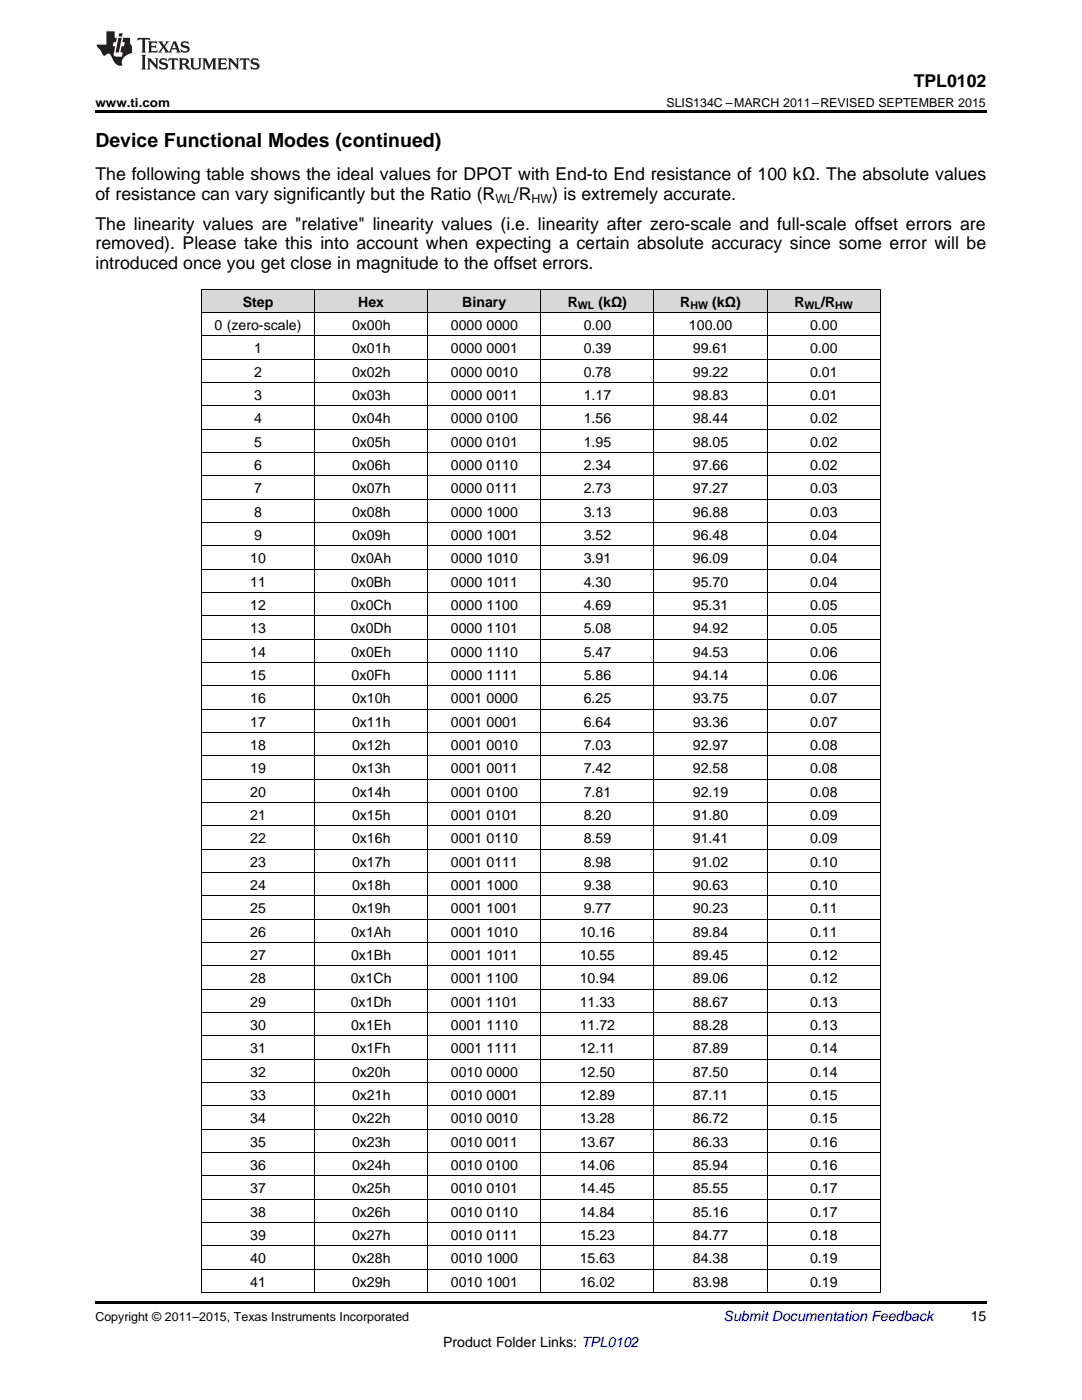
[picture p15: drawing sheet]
<svg xmlns="http://www.w3.org/2000/svg" width="216mm" height="279mm" viewBox="0 0 216 279" stroke-linecap="round" stroke-linejoin="round" font-family="sans-serif">
<defs><g id="words">
<text font-size="3.9" x="19" y="29.3">Device Functional Modes (continued)</text>
<g font-size="3.5">
<text x="182.3" y="17.3">TPL0102</text>
<text x="19" y="36">The following table shows the ideal values for DPOT with End-to End resistance of 100 kΩ. The absolute values</text>
<text x="19" y="39.9">of resistance can vary significantly but the Ratio (R</text>
<text x="102.5" y="39.9">/R</text>
<text x="110.2" y="39.9">) is extremely accurate.</text>
<text x="19" y="45.8">The linearity values are &quot;relative&quot; linearity values (i.e. linearity after zero-scale and full-scale offset errors are</text>
<text x="19" y="49.7">removed). Please take this into account when expecting a certain absolute accuracy since some error will be</text>
<text x="19" y="53.6">introduced once you get close in magnitude to the offset errors.</text>
</g>
<g font-size="2.8">
<text x="42.8" y="65.8">0 (zero-scale)</text>
<text x="48.4" y="61.2">Step</text>
<text x="70.2" y="65.8">0x00h</text>
<text x="71.5" y="61.2">Hex</text>
<text x="90" y="65.8">0000</text>
<text x="92.3" y="61.2">Binary</text>
<text x="97.1" y="65.8">0000</text>
<text x="113.3" y="61.2">R</text>
<text x="116.5" y="65.8">0.00</text>
<text x="119.4" y="61.2">(kΩ)</text>
<text x="135.7" y="61.2">R</text>
<text x="137.5" y="65.8">100.00</text>
<text x="142.1" y="61.2">(kΩ)</text>
<text x="158.5" y="61.2">R</text>
<text x="161.6" y="65.8">0.00</text>
<text x="163.8" y="61.2">/R</text>
<text x="50.7" y="70.5">1</text>
<text x="70.2" y="70.5">0x01h</text>
<text x="90" y="70.5">0000</text>
<text x="97.1" y="70.5">0001</text>
<text x="116.5" y="70.5">0.39</text>
<text x="138.3" y="70.5">99.61</text>
<text x="161.6" y="70.5">0.00</text>
<text x="50.7" y="75.1">2</text>
<text x="70.2" y="75.1">0x02h</text>
<text x="90" y="75.1">0000</text>
<text x="97.1" y="75.1">0010</text>
<text x="116.5" y="75.1">0.78</text>
<text x="138.3" y="75.1">99.22</text>
<text x="161.6" y="75.1">0.01</text>
<text x="50.7" y="79.8">3</text>
<text x="70.2" y="79.8">0x03h</text>
<text x="90" y="79.8">0000</text>
<text x="97.1" y="79.8">0011</text>
<text x="116.5" y="79.8">1.17</text>
<text x="138.3" y="79.8">98.83</text>
<text x="161.6" y="79.8">0.01</text>
<text x="50.7" y="84.5">4</text>
<text x="50.7" y="89.1">5</text>
<text x="70.2" y="84.5">0x04h</text>
<text x="70.2" y="89.1">0x05h</text>
<text x="90" y="84.5">0000</text>
<text x="90" y="89.1">0000</text>
<text x="97.1" y="84.5">0100</text>
<text x="97.1" y="89.1">0101</text>
<text x="116.5" y="84.5">1.56</text>
<text x="116.5" y="89.1">1.95</text>
<text x="138.3" y="84.5">98.44</text>
<text x="138.3" y="89.1">98.05</text>
<text x="161.6" y="84.5">0.02</text>
<text x="161.6" y="89.1">0.02</text>
<text x="50.7" y="93.8">6</text>
<text x="70.2" y="93.8">0x06h</text>
<text x="90" y="93.8">0000</text>
<text x="97.1" y="93.8">0110</text>
<text x="116.5" y="93.8">2.34</text>
<text x="138.3" y="93.8">97.66</text>
<text x="161.6" y="93.8">0.02</text>
<text x="50.7" y="98.4">7</text>
<text x="70.2" y="98.4">0x07h</text>
<text x="90" y="98.4">0000</text>
<text x="97.1" y="98.4">0111</text>
<text x="116.5" y="98.4">2.73</text>
<text x="138.3" y="98.4">97.27</text>
<text x="161.6" y="98.4">0.03</text>
<text x="50.7" y="103.1">8</text>
<text x="50.7" y="107.7">9</text>
<text x="70.2" y="103.1">0x08h</text>
<text x="70.2" y="107.7">0x09h</text>
<text x="90" y="103.1">0000</text>
<text x="90" y="107.7">0000</text>
<text x="97.1" y="103.1">1000</text>
<text x="97.1" y="107.7">1001</text>
<text x="116.5" y="103.1">3.13</text>
<text x="116.5" y="107.7">3.52</text>
<text x="138.3" y="103.1">96.88</text>
<text x="138.3" y="107.7">96.48</text>
<text x="161.6" y="103.1">0.03</text>
<text x="161.6" y="107.7">0.04</text>
<text x="49.9" y="112.4">10</text>
<text x="70.1" y="112.4">0x0Ah</text>
<text x="90" y="112.4">0000</text>
<text x="97.1" y="112.4">1010</text>
<text x="116.5" y="112.4">3.91</text>
<text x="138.3" y="112.4">96.09</text>
<text x="161.6" y="112.4">0.04</text>
<text x="49.9" y="117.1">11</text>
<text x="70.1" y="117.1">0x0Bh</text>
<text x="90" y="117.1">0000</text>
<text x="97.1" y="117.1">1011</text>
<text x="116.5" y="117.1">4.30</text>
<text x="138.3" y="117.1">95.70</text>
<text x="161.6" y="117.1">0.04</text>
<text x="49.9" y="121.7">12</text>
<text x="70" y="121.7">0x0Ch</text>
<text x="90" y="121.7">0000</text>
<text x="97.1" y="121.7">1100</text>
<text x="116.5" y="121.7">4.69</text>
<text x="138.3" y="121.7">95.31</text>
<text x="161.6" y="121.7">0.05</text>
<text x="49.9" y="126.4">13</text>
<text x="49.9" y="131">14</text>
<text x="70" y="126.4">0x0Dh</text>
<text x="70.1" y="131">0x0Eh</text>
<text x="90" y="126.4">0000</text>
<text x="90" y="131">0000</text>
<text x="97.1" y="126.4">1101</text>
<text x="97.1" y="131">1110</text>
<text x="116.5" y="126.4">5.08</text>
<text x="116.5" y="131">5.47</text>
<text x="138.3" y="126.4">94.92</text>
<text x="138.3" y="131">94.53</text>
<text x="161.6" y="126.4">0.05</text>
<text x="161.6" y="131">0.06</text>
<text x="49.9" y="135.7">15</text>
<text x="70.1" y="135.7">0x0Fh</text>
<text x="90" y="135.7">0000</text>
<text x="97.1" y="135.7">1111</text>
<text x="116.5" y="135.7">5.86</text>
<text x="138.3" y="135.7">94.14</text>
<text x="161.6" y="135.7">0.06</text>
<text x="49.9" y="140.3">16</text>
<text x="70.2" y="140.3">0x10h</text>
<text x="90" y="140.3">0001</text>
<text x="97.1" y="140.3">0000</text>
<text x="116.5" y="140.3">6.25</text>
<text x="138.3" y="140.3">93.75</text>
<text x="161.6" y="140.3">0.07</text>
<text x="49.9" y="145">17</text>
<text x="49.9" y="149.6">18</text>
<text x="70.2" y="145">0x11h</text>
<text x="70.2" y="149.6">0x12h</text>
<text x="90" y="145">0001</text>
<text x="90" y="149.6">0001</text>
<text x="97.1" y="145">0001</text>
<text x="97.1" y="149.6">0010</text>
<text x="116.5" y="145">6.64</text>
<text x="116.5" y="149.6">7.03</text>
<text x="138.3" y="145">93.36</text>
<text x="138.3" y="149.6">92.97</text>
<text x="161.6" y="145">0.07</text>
<text x="161.6" y="149.6">0.08</text>
<text x="49.9" y="154.3">19</text>
<text x="70.2" y="154.3">0x13h</text>
<text x="90" y="154.3">0001</text>
<text x="97.1" y="154.3">0011</text>
<text x="116.5" y="154.3">7.42</text>
<text x="138.3" y="154.3">92.58</text>
<text x="161.6" y="154.3">0.08</text>
<text x="49.9" y="159">20</text>
<text x="70.2" y="159">0x14h</text>
<text x="90" y="159">0001</text>
<text x="97.1" y="159">0100</text>
<text x="116.5" y="159">7.81</text>
<text x="138.3" y="159">92.19</text>
<text x="161.6" y="159">0.08</text>
<text x="49.9" y="163.6">21</text>
<text x="70.2" y="163.6">0x15h</text>
<text x="90" y="163.6">0001</text>
<text x="97.1" y="163.6">0101</text>
<text x="116.5" y="163.6">8.20</text>
<text x="138.3" y="163.6">91.80</text>
<text x="161.6" y="163.6">0.09</text>
<text x="49.9" y="168.3">22</text>
<text x="49.9" y="172.9">23</text>
<text x="70.2" y="168.3">0x16h</text>
<text x="70.2" y="172.9">0x17h</text>
<text x="90" y="168.3">0001</text>
<text x="90" y="172.9">0001</text>
<text x="97.1" y="168.3">0110</text>
<text x="97.1" y="172.9">0111</text>
<text x="116.5" y="168.3">8.59</text>
<text x="116.5" y="172.9">8.98</text>
<text x="138.3" y="168.3">91.41</text>
<text x="138.3" y="172.9">91.02</text>
<text x="161.6" y="168.3">0.09</text>
<text x="161.6" y="172.9">0.10</text>
<text x="49.9" y="177.6">24</text>
<text x="70.2" y="177.6">0x18h</text>
<text x="90" y="177.6">0001</text>
<text x="97.1" y="177.6">1000</text>
<text x="116.5" y="177.6">9.38</text>
<text x="138.3" y="177.6">90.63</text>
<text x="161.6" y="177.6">0.10</text>
<text x="49.9" y="182.2">25</text>
<text x="70.2" y="182.2">0x19h</text>
<text x="90" y="182.2">0001</text>
<text x="97.1" y="182.2">1001</text>
<text x="116.5" y="182.2">9.77</text>
<text x="138.3" y="182.2">90.23</text>
<text x="161.6" y="182.2">0.11</text>
<text x="49.9" y="186.9">26</text>
<text x="49.9" y="191.6">27</text>
<text x="70.1" y="186.9">0x1Ah</text>
<text x="70.1" y="191.6">0x1Bh</text>
<text x="90" y="186.9">0001</text>
<text x="90" y="191.6">0001</text>
<text x="97.1" y="186.9">1010</text>
<text x="97.1" y="191.6">1011</text>
<text x="115.7" y="186.9">10.16</text>
<text x="115.7" y="191.6">10.55</text>
<text x="138.3" y="186.9">89.84</text>
<text x="138.3" y="191.6">89.45</text>
<text x="161.6" y="186.9">0.11</text>
<text x="161.6" y="191.6">0.12</text>
<text x="49.9" y="196.2">28</text>
<text x="70" y="196.2">0x1Ch</text>
<text x="90" y="196.2">0001</text>
<text x="97.1" y="196.2">1100</text>
<text x="115.7" y="196.2">10.94</text>
<text x="138.3" y="196.2">89.06</text>
<text x="161.6" y="196.2">0.12</text>
<text x="49.9" y="200.9">29</text>
<text x="70" y="200.9">0x1Dh</text>
<text x="90" y="200.9">0001</text>
<text x="97.1" y="200.9">1101</text>
<text x="115.7" y="200.9">11.33</text>
<text x="138.3" y="200.9">88.67</text>
<text x="161.6" y="200.9">0.13</text>
<text x="49.9" y="205.5">30</text>
<text x="70.1" y="205.5">0x1Eh</text>
<text x="90" y="205.5">0001</text>
<text x="97.1" y="205.5">1110</text>
<text x="115.7" y="205.5">11.72</text>
<text x="138.3" y="205.5">88.28</text>
<text x="161.6" y="205.5">0.13</text>
<text x="49.9" y="210.2">31</text>
<text x="49.9" y="214.8">32</text>
<text x="70.1" y="210.2">0x1Fh</text>
<text x="70.2" y="214.8">0x20h</text>
<text x="90" y="210.2">0001</text>
<text x="90" y="214.8">0010</text>
<text x="97.1" y="210.2">1111</text>
<text x="97.1" y="214.8">0000</text>
<text x="115.7" y="210.2">12.11</text>
<text x="115.7" y="214.8">12.50</text>
<text x="138.3" y="210.2">87.89</text>
<text x="138.3" y="214.8">87.50</text>
<text x="161.6" y="210.2">0.14</text>
<text x="161.6" y="214.8">0.14</text>
<text x="49.9" y="219.5">33</text>
<text x="70.2" y="219.5">0x21h</text>
<text x="90" y="219.5">0010</text>
<text x="97.1" y="219.5">0001</text>
<text x="115.7" y="219.5">12.89</text>
<text x="138.3" y="219.5">87.11</text>
<text x="161.6" y="219.5">0.15</text>
<text x="49.9" y="224.2">34</text>
<text x="70.2" y="224.2">0x22h</text>
<text x="90" y="224.2">0010</text>
<text x="97.1" y="224.2">0010</text>
<text x="115.7" y="224.2">13.28</text>
<text x="138.3" y="224.2">86.72</text>
<text x="161.6" y="224.2">0.15</text>
<text x="49.9" y="228.8">35</text>
<text x="49.9" y="233.5">36</text>
<text x="70.2" y="228.8">0x23h</text>
<text x="70.2" y="233.5">0x24h</text>
<text x="90" y="228.8">0010</text>
<text x="90" y="233.5">0010</text>
<text x="97.1" y="228.8">0011</text>
<text x="97.1" y="233.5">0100</text>
<text x="115.7" y="228.8">13.67</text>
<text x="115.7" y="233.5">14.06</text>
<text x="138.3" y="228.8">86.33</text>
<text x="138.3" y="233.5">85.94</text>
<text x="161.6" y="228.8">0.16</text>
<text x="161.6" y="233.5">0.16</text>
<text x="49.9" y="238.1">37</text>
<text x="70.2" y="238.1">0x25h</text>
<text x="90" y="238.1">0010</text>
<text x="97.1" y="238.1">0101</text>
<text x="115.7" y="238.1">14.45</text>
<text x="138.3" y="238.1">85.55</text>
<text x="161.6" y="238.1">0.17</text>
<text x="49.9" y="242.8">38</text>
<text x="70.2" y="242.8">0x26h</text>
<text x="90" y="242.8">0010</text>
<text x="97.1" y="242.8">0110</text>
<text x="115.7" y="242.8">14.84</text>
<text x="138.3" y="242.8">85.16</text>
<text x="161.6" y="242.8">0.17</text>
<text x="49.9" y="247.4">39</text>
<text x="70.2" y="247.4">0x27h</text>
<text x="90" y="247.4">0010</text>
<text x="97.1" y="247.4">0111</text>
<text x="115.7" y="247.4">15.23</text>
<text x="138.3" y="247.4">84.77</text>
<text x="161.6" y="247.4">0.18</text>
<text x="49.9" y="252.1">40</text>
<text x="49.9" y="256.8">41</text>
<text x="70.2" y="252.1">0x28h</text>
<text x="70.2" y="256.8">0x29h</text>
<text x="90" y="252.1">0010</text>
<text x="90" y="256.8">0010</text>
<text x="97.1" y="252.1">1000</text>
<text x="97.1" y="256.8">1001</text>
<text x="115.7" y="252.1">15.63</text>
<text x="115.7" y="256.8">16.02</text>
<text x="138.3" y="252.1">84.38</text>
<text x="138.3" y="256.8">83.98</text>
<text x="161.6" y="252.1">0.19</text>
<text x="161.6" y="256.8">0.19</text>
<text x="193.7" y="263.6">15</text>
<text x="88.4" y="268.9">Product Folder Links: TPL0102</text>
</g>
<text font-size="2.8" fill="#0000c8" x="144.4" y="263.6">Submit Documentation Feedback</text>
<g font-size="2.5">
<text x="19" y="21.4">www.ti.com</text>
<text x="133" y="21.4">SLIS134C –MARCH 2011–REVISED SEPTEMBER 2015</text>
<text x="98.8" y="40.6">WL</text>
<text x="106.1" y="40.6">HW</text>
<text x="19" y="263.6">Copyright © 2011–2015, Texas Instruments Incorporated</text>
</g>
<g font-size="2.1">
<text x="115.3" y="61.7">WL</text>
<text x="137.8" y="61.7">HW</text>
<text x="160.5" y="61.7">WL</text>
<text x="166.7" y="61.7">HW</text>
</g>
</g></defs>
<g fill="#d8d8d8">
<path d="M40.2 57.8h22.6v4.6h-22.6z"/>
<path d="M62.8 57.8h22.6v4.6h-22.6z"/>
<path d="M85.4 57.8h22.5v4.6h-22.5z"/>
<path d="M107.9 57.8h22.6v4.6h-22.6z"/>
<path d="M130.5 57.8h22.6v4.6h-22.6z"/>
<path d="M153.1 57.8h22.6v4.6h-22.6z"/>
</g>
<path d="M19 22h177.8v.5h-177.8zM19 259.7h177.8v.5h-177.8z" fill="#000"/>
<g fill="none" stroke="#000" stroke-width=".2">
<path d="M40.2 57.7h135.5M40.3 57.7v200.3M62.7 57.7v200.3M85.3 57.7v200.3M107.9 57.7v200.3M130.5 57.7v200.3M153.1 57.7v200.3M175.6 57.7v200.3M40.2 76.4h135.5M40.2 71.7h135.5M40.2 67h135.5M40.2 62.4h135.5"/>
<path d="M40.2 99.6h135.5M40.2 95h135.5M40.2 90.3h135.5M40.2 85.7h135.5M40.2 81h135.5M40.2 118.3h135.5M40.2 113.6h135.5M40.2 109h135.5M40.2 104.3h135.5M40.2 136.9h135.5M40.2 132.2h135.5M40.2 127.6h135.5"/>
<path d="M40.2 122.9h135.5M40.2 155.5h135.5M40.2 150.9h135.5M40.2 146.2h135.5M40.2 141.6h135.5M40.2 178.8h135.5M40.2 174.1h135.5M40.2 169.5h135.5M40.2 164.8h135.5M40.2 160.2h135.5M40.2 197.4h135.5M40.2 192.8h135.5"/>
<path d="M40.2 188.1h135.5M40.2 183.5h135.5M40.2 216.1h135.5M40.2 211.4h135.5M40.2 206.7h135.5M40.2 202.1h135.5M40.2 239.3h135.5M40.2 234.7h135.5M40.2 230h135.5M40.2 225.4h135.5M40.2 220.7h135.5M40.2 258h135.5"/>
<path d="M40.2 253.3h135.5M40.2 248.7h135.5M40.2 244h135.5"/>
</g>
<g fill="#231f20">
<path d="M27.5 7.6l-.1 .5 .4-.2h.6v.1v2.1l-.2 .4h1l-.3-.4v-2.1l.1-.1h.5l.5 .2-.2-.5zM29.5 8.3l.2 .3v1.5l-.2 .4h1.8l.2-.6a1.04 1.04 0 0 1-1.3 .2v-.7h.6l.3 .2v-.6l-.3 .2h-.6v-.6l.8-.1 .4 .3-.2-.5zM31.5 8.3l.9 1.1-.9 1.1h.8l-.2-.2 .5-.7 .4 .7-.2 .2h1.5l-.1-.2 .1-.4h.9l.1 .4-.2 .2h1l-.3-.3-.7-1.9h-.5l-.9 2-.8-1 .9-1h-.8l.1 .3-.3 .5-.4-.6 .2-.2zM34.7 8.6l.4 1h-.7zM36.3 8.4a.63 .63 0 0 0-.2 .7 .63 .63 0 0 0 .6 .4l.6 .2 .1 .2a.75 .75 0 0 1-.7 .4 .75 .75 0 0 1-.6-.5l.1 .7 .1-.1a1.11 1.11 0 0 0 1.5-.6 1.13 1.13 0 0 0-1.2-.8l-.1-.4a1.04 1.04 0 0 1 1.2 .2l-.2-.5-.1 .1-.5-.2zM28.2 10.9l.2 .4v2.2l-.2 .4h1l-.3-.4v-2.2l.3-.4zM29.3 11.6l.3 .4v1.5l-.3 .4h.8l-.2-.4v-1.3l1.5 1.7v-1.9l.2-.4h-.7l.2 .4v.9l-1.1-1.3zM32 11.8a.62 .62 0 0 0-.2 .7 .62 .62 0 0 0 .6 .4l.6 .1 .1 .3a.76 .76 0 0 1-.7 .3 .76 .76 0 0 1-.6-.4l.1 .7 .1-.1a1.11 1.11 0 0 0 1.5-.6 1.13 1.13 0 0 0-1.2-.8l-.1-.4a1.04 1.04 0 0 1 1.2 .2l-.2-.6-.1 .1-.5-.1zM33.7 11.6l-.2 .6a.61 .61 0 0 1 .8-.3v1.6l-.2 .4h.9l-.2-.4v-1.6a.63 .63 0 0 1 .8 .3l-.2-.6zM35.6 11.6l.3 .4v1.5l-.3 .4h1l-.2-.2v-.8l.5 .2a.76 .76 0 0 0 1.2 .7l-1-1a.58 .58 0 0 0 .6-.5 .58 .58 0 0 0-.5-.6zM36.4 11.9h.1a.45 .45 0 0 1 .5 .1 .45 .45 0 0 1 .1 .5l-.7 .2zM37.9 11.6l.2 .2a2.17 2.17 0 0 0 .3 1.9 .99 .99 0 0 0 1.6-.6v-1.1l.2-.4h-.7l.2 .2a1.92 1.92 0 0 1-.2 1.8 .6 .6 0 0 1-.9-.5v-1.1l.2-.4zM40.4 11.6l.2 .4v1.5l-.2 .4h.7l-.2-.4v-1.4l.8 1.8 .8-1.8v1.4l-.2 .4h.9l-.2-.4v-1.5l.2-.4h-.8l-.6 1.5-.6-1.5zM43.4 11.6l.2 .4v1.5l-.2 .4h1.8l.2-.6a1.04 1.04 0 0 1-1.3 .1v-.6h.5l.4 .2v-.6l-.4 .2h-.5v-.7h.8l.3 .3-.1-.6zM45.5 11.6l.2 .4v1.5l-.2 .4h.7l-.2-.4v-1.3l1.5 1.7v-1.9l.2-.4h-.7l.2 .4v.9l-1.1-1.3zM47.9 11.6l-.1 .6a.61 .61 0 0 1 .8-.3v1.6l-.3 .4h1l-.3-.4 .1-1.6a.63 .63 0 0 1 .7 .3l-.1-.6zM50.2 11.8a.62 .62 0 0 0-.2 .7 .62 .62 0 0 0 .6 .4l.6 .1 .2 .3a.76 .76 0 0 1-.8 .3 .76 .76 0 0 1-.6-.4l.1 .7 .2-.1a1.11 1.11 0 0 0 1.5-.6 1.13 1.13 0 0 0-1.3-.8l-.1-.4a1.04 1.04 0 0 1 1.2 .2l-.1-.6-.2 .1-.5-.1z"/>
<path d="M21.2 6.3v2.6h-1.9l.1 .4 .7 .9a.91 .91 0 0 0 1 .8 .56 .56 0 0 1 .5-.3 .56 .56 0 0 1 .5 .3l.4 .8a1.53 1.53 0 0 0 1.9 1.2 1.54 1.54 0 0 1 1-2.1l.9-.3v-1.4a1.52 1.52 0 0 1-.3-1.6h-1.4l-.2 .8h.5l-.2 .8h-.4l-.2 1v.2l.4 .1-.2 .8a1.93 1.93 0 0 1-1.6-.3l.3-1.8h-.5l.2-.8h.4l.2-.8h-.4v-1.3zM23.6 7.6l-.6 2.9h.7l.6-2.9zM23.8 6.6l-.1 .7h.6l.2-.7z"/>
</g>
<use href="#words"/>
</svg>
